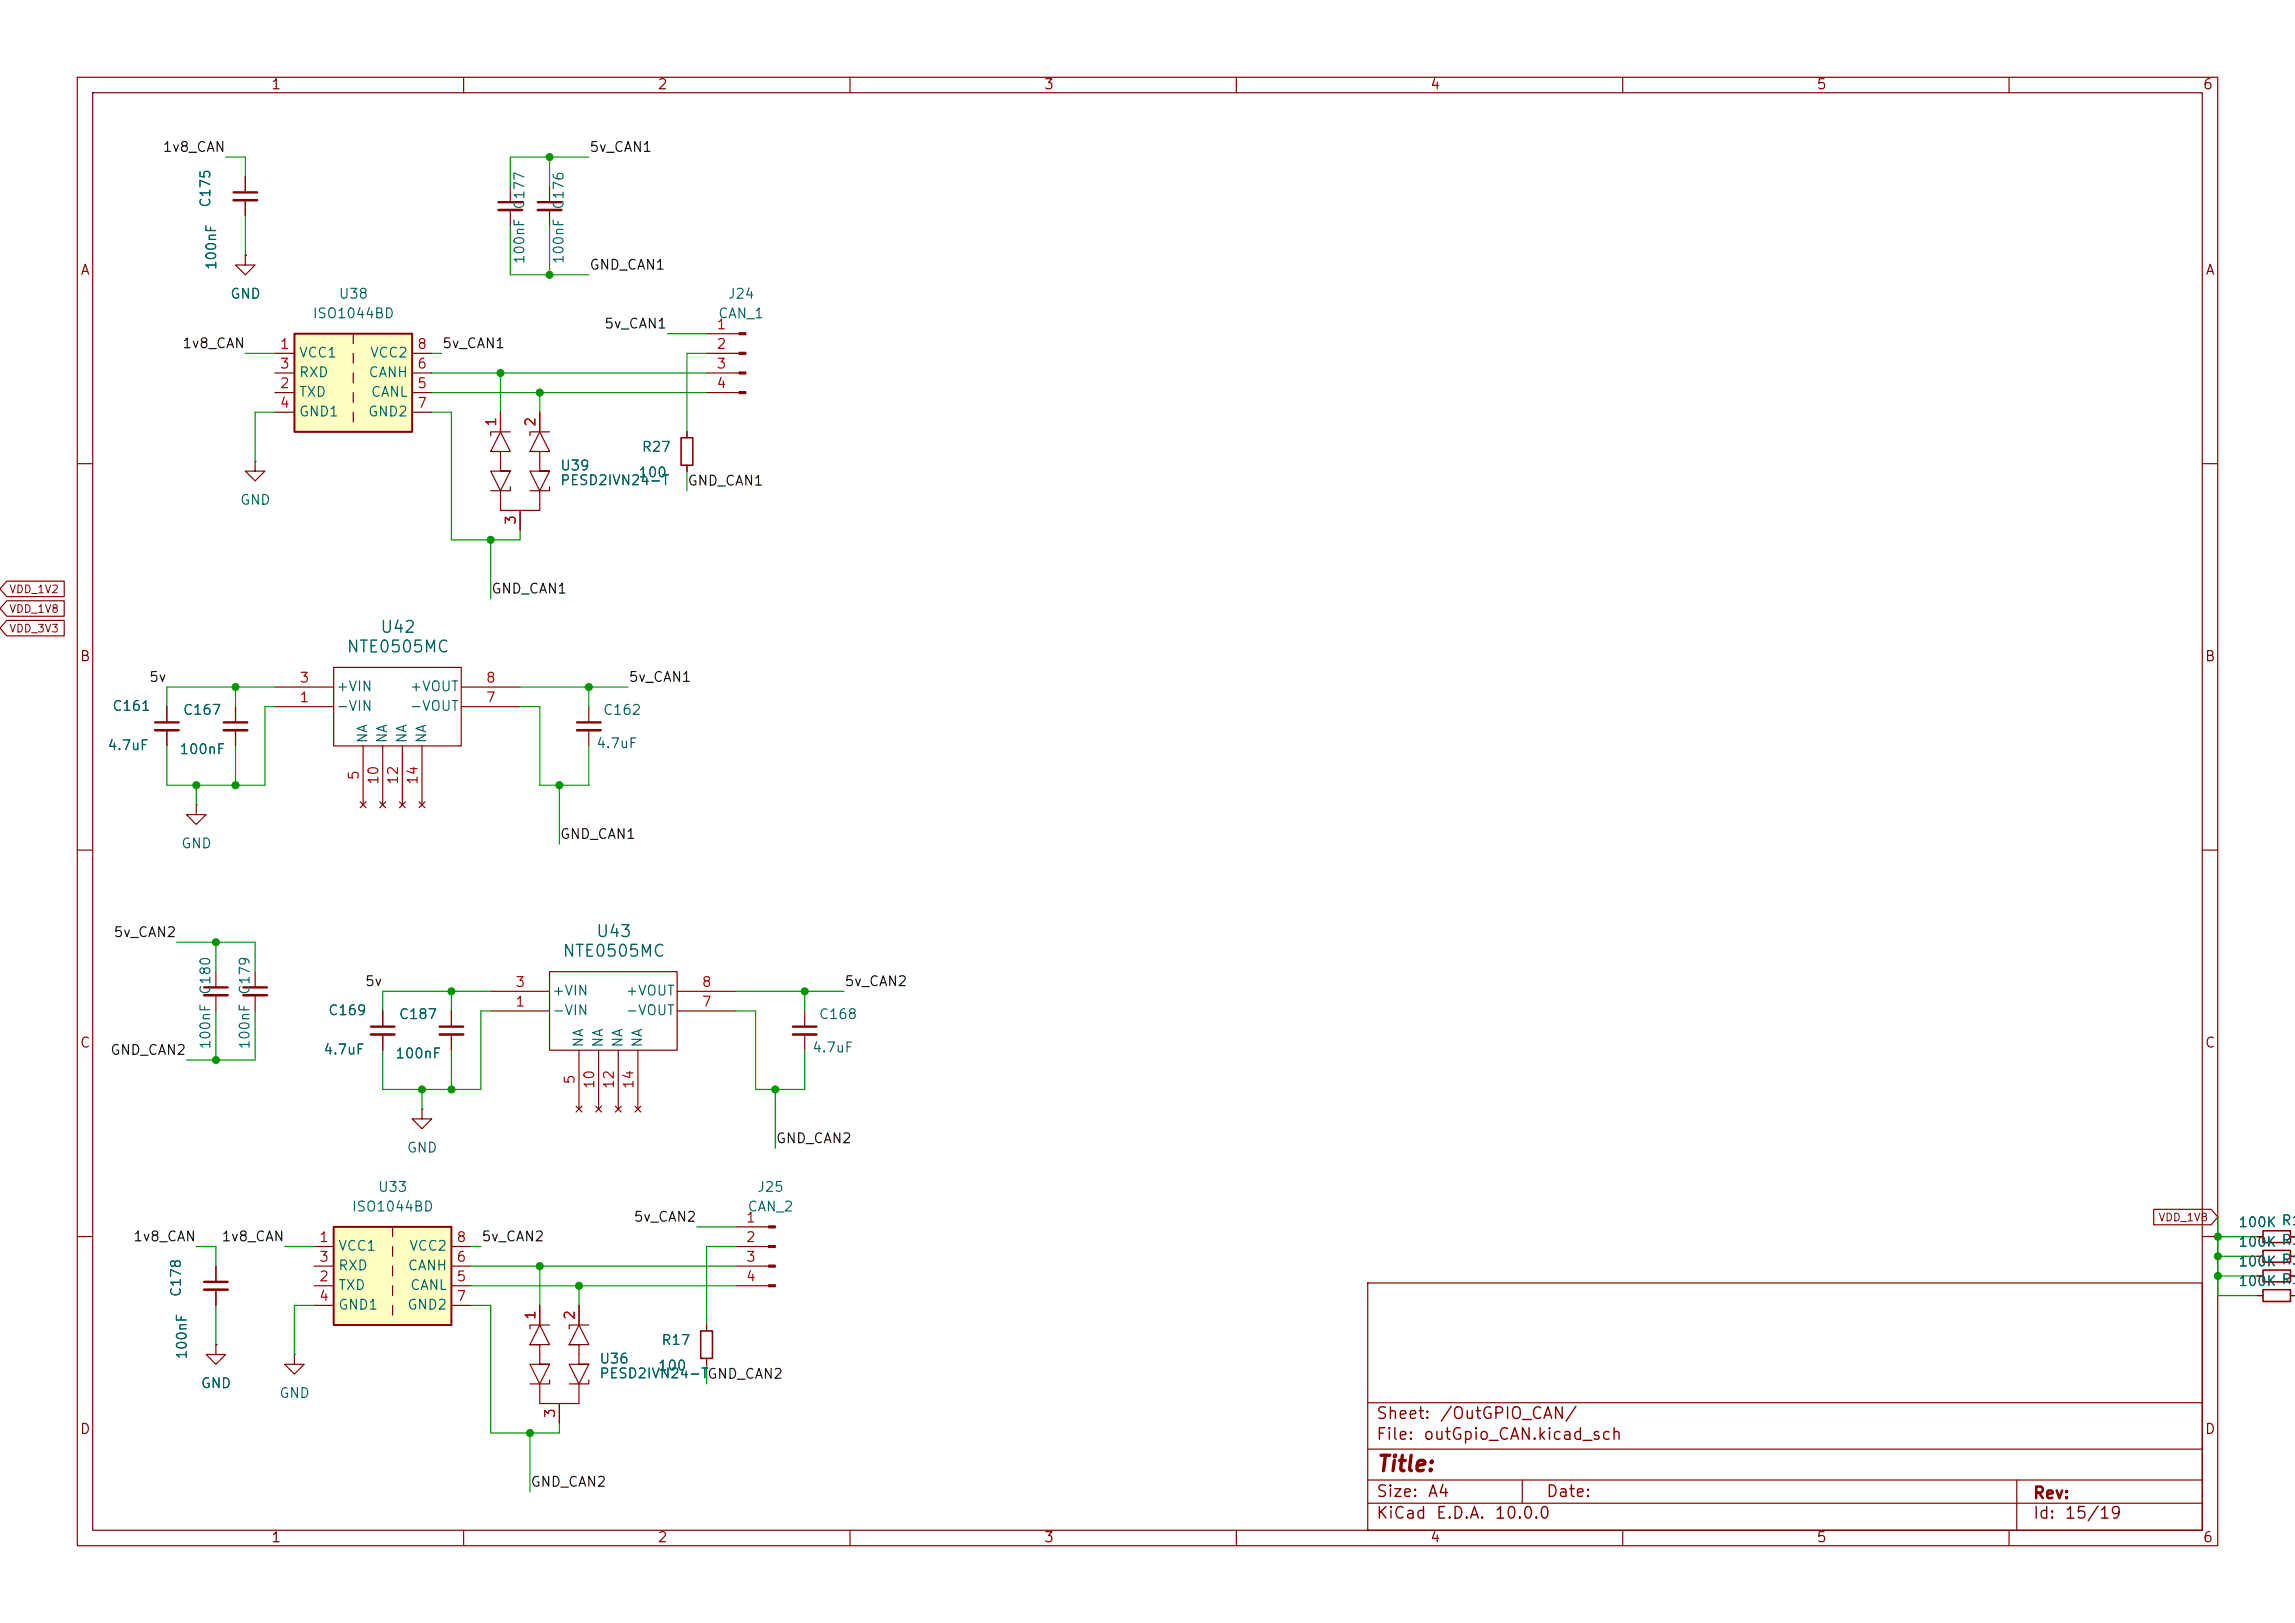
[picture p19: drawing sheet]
<svg xmlns="http://www.w3.org/2000/svg" width="297mm" height="210mm" viewBox="0 0 297 210" stroke-linecap="round" stroke-linejoin="round" font-family="sans-serif">
<defs><g id="words">
<text font-size="2" fill="#840000" x="178" y="190.9">Title:</text>
<g font-size="1.5" fill="#006464">
<text x="49.1" y="82.3">U42</text>
<text x="44.8" y="84.8">NTE0505MC</text>
<text x="72.7" y="124.2">NTE0505MC</text>
<text x="77" y="121.6">U43</text>
</g>
<g font-size="1.5" fill="#840000">
<text x="178" y="184">Sheet:</text>
<text x="186.2" y="184">/OutGPIO_CAN/</text>
<text x="178" y="186.7">File:</text>
<text x="184.1" y="186.7">outGpio_CAN.kicad_sch</text>
<text x="178" y="196.9">KiCad</text>
<text x="178" y="194.1">Size:</text>
<text x="184.7" y="194.1">A4</text>
<text x="185.7" y="196.9">E.D.A.</text>
<text x="193.3" y="196.9">10.0.0</text>
<text x="200" y="194.1">Date:</text>
<text x="263" y="194.3">Rev:</text>
<text x="263" y="196.9">Id:</text>
<text x="267.1" y="196.9">15/19</text>
</g>
<g font-size="1.3" fill="#840000">
<text x="35" y="11.9">1</text>
<text x="85" y="11.9">2</text>
<text x="135" y="11.9">3</text>
<text x="185" y="11.9">4</text>
<text x="235" y="11.9">5</text>
<text x="285" y="11.9">6</text>
<text x="10.3" y="35.9">A</text>
<text x="285.3" y="35.9">A</text>
<text x="10.3" y="85.9">B</text>
<text x="285.3" y="85.9">B</text>
<text x="10.3" y="135.9">C</text>
<text x="285.3" y="135.9">C</text>
<text x="10.3" y="185.9">D</text>
<text x="285.3" y="185.9">D</text>
<text x="35" y="199.9">1</text>
<text x="85" y="199.9">2</text>
<text x="135" y="199.9">3</text>
<text x="185" y="199.9">4</text>
<text x="235" y="199.9">5</text>
<text x="285" y="199.9">6</text>
</g>
<g font-size="1.3" fill="#0f0f0f">
<text x="21" y="20">1v8_CAN</text>
<text x="76.2" y="20">5v_CAN1</text>
<text x="76.2" y="35.2">GND_CAN1</text>
<text x="23.5" y="45.4">1v8_CAN</text>
<text x="57.1" y="45.4">5v_CAN1</text>
<text x="78.1" y="42.8">5v_CAN1</text>
<text x="88.9" y="63.2">GND_CAN1</text>
<text x="63.5" y="77.1">GND_CAN1</text>
<text x="19.2" y="88.6">5v</text>
<text x="81.3" y="88.6">5v_CAN1</text>
<text x="72.4" y="108.9">GND_CAN1</text>
<text x="14.6" y="121.6">5v_CAN2</text>
<text x="47.1" y="127.9">5v</text>
<text x="109.2" y="127.9">5v_CAN2</text>
<text x="14.2" y="136.8">GND_CAN2</text>
<text x="100.3" y="148.2">GND_CAN2</text>
<text x="17.2" y="160.9">1v8_CAN</text>
<text x="28.6" y="160.9">1v8_CAN</text>
<text x="62.2" y="160.9">5v_CAN2</text>
<text x="81.9" y="158.4">5v_CAN2</text>
<text x="68.6" y="192.7">GND_CAN2</text>
</g>
<g font-size="1.3" fill="#006464">
<text x="27.5" y="27" transform="rotate(-90 27.5 27)">C175</text>
<text x="68.2" y="27.2" transform="rotate(-90 68.2 27.2)">C177</text>
<text x="73.3" y="27.2" transform="rotate(-90 73.3 27.2)">C176</text>
<text x="28.3" y="35" transform="rotate(-90 28.3 35)">100nF</text>
<text x="68.2" y="34.3" transform="rotate(-90 68.2 34.3)">100nF</text>
<text x="73.3" y="34.3" transform="rotate(-90 73.3 34.3)">100nF</text>
<text x="29.7" y="39">GND</text>
<text x="40.4" y="41.5">ISO1044BD</text>
<text x="43.7" y="39">U38</text>
<text x="92.9" y="41.5">CAN_1</text>
<text x="94.1" y="39">J24</text>
<text x="38.6" y="46.6">VCC1</text>
<text x="47.8" y="46.6">VCC2</text>
<text x="38.6" y="51.7">TXD</text>
<text x="38.6" y="49.1">RXD</text>
<text x="47.6" y="49.1">CANH</text>
<text x="47.9" y="51.7">CANL</text>
<text x="38.6" y="54.2">GND1</text>
<text x="47.5" y="54.2">GND2</text>
<text x="83" y="58.8">R27</text>
<text x="31" y="65.6">GND</text>
<text x="72.4" y="61.2">U39</text>
<text x="72.4" y="63.1">PESD2IVN24-T</text>
<text x="82.5" y="62.1">100</text>
<text x="43.4" y="89.8">+VIN</text>
<text x="52.9" y="89.8">+VOUT</text>
<text x="14.4" y="92.3">C161</text>
<text x="23.6" y="92.8">C167</text>
<text x="43.4" y="92.3">-VIN</text>
<text x="52.9" y="92.3">-VOUT</text>
<text x="77.9" y="92.8">C162</text>
<text x="13.8" y="97.4">4.7uF</text>
<text x="23.1" y="97.9">100nF</text>
<text x="47.9" y="96.3" transform="rotate(-90 47.9 96.3)">NA</text>
<text x="50.4" y="96.3" transform="rotate(-90 50.4 96.3)">NA</text>
<text x="52.9" y="96.3" transform="rotate(-90 52.9 96.3)">NA</text>
<text x="55.5" y="96.3" transform="rotate(-90 55.5 96.3)">NA</text>
<text x="77.1" y="97.1">4.7uF</text>
<text x="23.4" y="110.1">GND</text>
<text x="27.5" y="128.8" transform="rotate(-90 27.5 128.8)">C180</text>
<text x="32.6" y="128.8" transform="rotate(-90 32.6 128.8)">C179</text>
<text x="42.4" y="131.7">C169</text>
<text x="71.4" y="131.7">-VIN</text>
<text x="71.4" y="129.1">+VIN</text>
<text x="80.9" y="131.7">-VOUT</text>
<text x="80.9" y="129.1">+VOUT</text>
<text x="27.5" y="135.9" transform="rotate(-90 27.5 135.9)">100nF</text>
<text x="32.6" y="135.9" transform="rotate(-90 32.6 135.9)">100nF</text>
<text x="41.8" y="136.8">4.7uF</text>
<text x="51.1" y="137.3">100nF</text>
<text x="51.5" y="132.2">C187</text>
<text x="75.8" y="135.6" transform="rotate(-90 75.8 135.6)">NA</text>
<text x="78.3" y="135.6" transform="rotate(-90 78.3 135.6)">NA</text>
<text x="80.9" y="135.6" transform="rotate(-90 80.9 135.6)">NA</text>
<text x="83.4" y="135.6" transform="rotate(-90 83.4 135.6)">NA</text>
<text x="105" y="136.5">4.7uF</text>
<text x="105.9" y="132.2">C168</text>
<text x="52.6" y="149.5">GND</text>
<text x="48.8" y="154.5">U33</text>
<text x="97.9" y="154.5">J25</text>
<text x="45.4" y="157.1">ISO1044BD</text>
<text x="96.7" y="157.1">CAN_2</text>
<text x="289.6" y="159.1">100K R10</text>
<text x="289.6" y="161.6">100K R10</text>
<text x="23.7" y="167.9" transform="rotate(-90 23.7 167.9)">C178</text>
<text x="43.7" y="162.2">VCC1</text>
<text x="43.7" y="167.2">TXD</text>
<text x="43.7" y="164.7">RXD</text>
<text x="52.7" y="164.7">CANH</text>
<text x="52.9" y="162.2">VCC2</text>
<text x="53" y="167.2">CANL</text>
<text x="289.6" y="166.7">100K R11</text>
<text x="289.6" y="164.2">100K R10</text>
<text x="43.7" y="169.8">GND1</text>
<text x="52.6" y="169.8">GND2</text>
<text x="24.5" y="176" transform="rotate(-90 24.5 176)">100nF</text>
<text x="25.9" y="179.9">GND</text>
<text x="77.5" y="176.8">U36</text>
<text x="77.5" y="178.7">PESD2IVN24-TGND_CAN2</text>
<text x="77.5" y="178.7">PESD2IVN24-T</text>
<text x="85.1" y="177.6">100</text>
<text x="85.5" y="174.3">R17</text>
<text x="36.1" y="181.2">GND</text>
</g>
<g font-size="1.3" fill="#a90000">
<text x="36.1" y="45.5">1</text>
<text x="53.9" y="45.5">8</text>
<text x="92.6" y="42.9">1</text>
<text x="92.6" y="45.5">2</text>
<text x="36.1" y="50.5">2</text>
<text x="36.1" y="48">3</text>
<text x="36.1" y="53.1">4</text>
<text x="53.9" y="50.5">5</text>
<text x="53.9" y="48">6</text>
<text x="53.9" y="53.1">7</text>
<text x="92.6" y="48">3</text>
<text x="92.6" y="50.5">4</text>
<text x="64.5" y="55.3" transform="rotate(-90 64.5 55.3)">1</text>
<text x="69.6" y="55.3" transform="rotate(-90 69.6 55.3)">2</text>
<text x="67.1" y="68" transform="rotate(-90 67.1 68)">3</text>
<text x="38.7" y="88.6">3</text>
<text x="62.8" y="88.6">8</text>
<text x="38.7" y="91.2">1</text>
<text x="62.8" y="91.2">7</text>
<text x="46.7" y="101" transform="rotate(-90 46.7 101)">5</text>
<text x="49.3" y="101.6" transform="rotate(-90 49.3 101.6)">10</text>
<text x="51.8" y="101.6" transform="rotate(-90 51.8 101.6)">12</text>
<text x="54.4" y="101.6" transform="rotate(-90 54.4 101.6)">14</text>
<text x="66.6" y="130.6">1</text>
<text x="66.6" y="128">3</text>
<text x="90.7" y="130.6">7</text>
<text x="90.7" y="128">8</text>
<text x="74.7" y="140.4" transform="rotate(-90 74.7 140.4)">5</text>
<text x="77.2" y="141" transform="rotate(-90 77.2 141)">10</text>
<text x="79.8" y="141" transform="rotate(-90 79.8 141)">12</text>
<text x="82.3" y="141" transform="rotate(-90 82.3 141)">14</text>
<text x="41.2" y="161">1</text>
<text x="59" y="161">8</text>
<text x="96.4" y="158.5">1</text>
<text x="96.4" y="161">2</text>
<text x="41.2" y="166.1">2</text>
<text x="41.2" y="163.6">3</text>
<text x="59" y="166.1">5</text>
<text x="59" y="163.6">6</text>
<text x="96.4" y="163.6">3</text>
<text x="96.4" y="166.1">4</text>
<text x="41.2" y="168.7">4</text>
<text x="59" y="168.7">7</text>
<text x="69.6" y="170.9" transform="rotate(-90 69.6 170.9)">1</text>
<text x="74.7" y="170.9" transform="rotate(-90 74.7 170.9)">2</text>
<text x="72.1" y="183.6" transform="rotate(-90 72.1 183.6)">3</text>
</g>
<g font-size="1" fill="#840000">
<text x="1.1" y="77">VDD_1V2</text>
<text x="1.1" y="79.5">VDD_1V8</text>
<text x="1.1" y="82.1">VDD_3V3</text>
<text x="279.3" y="158.3">VDD_1V8</text>
</g>
</g></defs>
<g fill="none" stroke="#840000" stroke-width=".15">
<path d="M10 10h277v190h-277zM12 12h273v186h-273zM60 10v2M110 10v2M160 10v2M210 10v2M260 10v2M31.7 22.9v2M31.7 25.9v2M66 24.1v2.1M66 27.2v2M71.1 24.1v2.1"/>
<path d="M71.1 27.2v2M63.5 58.4l1.3-2.5 1.2 2.5h-2.5h1.3v2.6h1.2h-2.5l1.3 2.5 1.2-2.5M64.8 53.3v2.6M66 55.9h-2.5v.5M68.6 58.4l1.2-2.5 1.3 2.5h-2.5h1.2v2.6h1.3h-2.5l1.2 2.5 1.3-2.5M69.8 53.3v2.6M71.1 55.9h-2.5v.5M88.9 55.9v.7M10 60h2M64.8 63.5v2.5h5v-2.5M66 63v.5h-2.5M67.3 66v2.6"/>
<path d="M71.1 63v.5h-2.5M88.9 60.2v.8M285 60h2M10 110h2M285 110h2M10 160h2M177 166h108v32h-108zM285 160h2M60 198v2M110 198v2M160 198v2M177 194.5h108"/>
<path d="M177 191.5h108M177 187.5h108M177 181.5h108M197 191.5v3M210 198v2M260 198v2M261 191.5v6.5"/>
</g>
<path d="M30.2 24.9h3.1M64.5 26.2h3.1M69.6 26.2h3" fill="none" stroke="#840000" stroke-width=".3"/>
<path d="M30.2 25.9h3.1M64.5 27.2h3.1M69.6 27.2h3" fill="none" stroke="#840000" stroke-width=".33"/>
<path d="M88.1 56.6h1.6v3.6h-1.6z" fill="none" stroke="#840000" stroke-width=".2"/>
<path d="M38.1 43.2h15.2v12.7h-15.2z" fill="#ffffc2"/>
<path d="M38.1 43.2h15.2v12.7h-15.2z" fill="none" stroke="#840000" stroke-width=".25"/>
<g fill="none" stroke="#840000" stroke-width=".15">
<path d="M31.7 33v1.3h1.3l-1.3 1.3-1.2-1.3h1.2M31.7 33h.1M33 59.7v1.3h1.3l-1.3 1.2-1.3-1.2h1.3M33 59.7h.1M35.6 45.7h2.5M35.6 50.8h2.5M35.6 48.3h2.5M35.6 53.3h2.5M45.7 43.2v1.3M45.7 45.7v1.3M45.7 48.3v1.2M45.7 50.8v1.3"/>
<path d="M45.7 53.3v1.3M53.3 45.7h2.6M53.3 50.8h2.6M53.3 48.3h2.6M53.3 53.3h2.6M91.4 45.7h4.3M91.4 50.8h4.3M91.4 48.3h4.3M91.4 43.2h4.3M21.6 91.4v2.1M21.6 94.5v2M30.5 91.4v2.1"/>
<path d="M30.5 94.5v2M35.6 91.4h7.6M35.6 88.9h7.6M43.2 86.4h16.5v10.1h-16.5zM47 96.5v7.6M49.5 96.5v7.6M52.1 96.5v7.6M54.6 96.5v7.6M59.7 91.4h7.6M59.7 88.9h7.6M76.2 91.4v2.1M76.2 94.5v2"/>
<path d="M46.6 103.8l.8 .7M47.4 103.8l-.8 .7M49.1 103.8l.8 .7M49.9 103.8l-.8 .7M51.7 103.8l.8 .7M52.5 103.8l-.8 .7M54.2 103.8l.8 .7M55 103.8l-.8 .7M33 125.7v2.1M33 128.8v2M58.4 130.8v2M58.4 133.9v2"/>
<path d="M63.5 130.8h7.6M63.5 128.3h7.6M71.1 125.7h16.5v10.2h-16.5zM74.9 135.9v7.6M77.5 135.9v7.6M80 135.9v7.6M82.5 135.9v7.6M87.6 130.8h7.6M87.6 128.3h7.6M104.1 130.8v2M104.1 133.9v2M54.6 143.5v1.3h1.3l-1.3 1.3-1.3-1.3h1.3"/>
<path d="M54.6 143.5h.1M74.5 143.1l.8 .8M75.3 143.1l-.8 .8M77.1 143.1l.8 .8M77.9 143.1l-.8 .8M79.6 143.1l.8 .8M80.4 143.1l-.8 .8M82.2 143.1l.7 .8M82.9 143.1l-.7 .8M95.2 158.8h4.3M68.6 174l1.2-2.5 1.3 2.5h-2.5h1.2v2.5h1.3h-2.5l1.2 2.6 1.3-2.6M69.8 179.1v2.5h5.1v-2.5"/>
<path d="M69.8 168.9v2.6M71.1 178.6v.5h-2.5M71.1 171.5h-2.5v.5M73.7 174l1.2-2.5 1.3 2.5h-2.5h1.2v2.5h1.3h-2.5l1.2 2.6 1.3-2.6M74.9 168.9v2.6M76.2 178.6v.5h-2.5M76.2 171.5h-2.5v.5M91.4 171.5v.7M91.4 175.8v.7M95.2 161.3h4.3M95.2 163.8h4.3M95.2 166.4h4.3"/>
<path d="M72.4 181.6v2.6"/>
</g>
<g fill="#840000" stroke="#840000" stroke-width=".15">
<path d="M95.7 43.1h.8v.2h-.8z"/>
<path d="M95.7 45.6h.8v.2h-.8z"/>
<path d="M95.7 48.1h.8v.3h-.8z"/>
<path d="M95.7 50.7h.8v.2h-.8z"/>
<path d="M99.5 158.6h.8v.3h-.8z"/>
<path d="M99.5 161.2h.8v.2h-.8z"/>
<path d="M99.5 163.7h.8v.3h-.8z"/>
<path d="M99.5 166.2h.8v.3h-.8z"/>
</g>
<path d="M20.1 93.5h3M29 93.5h3M74.7 93.5h3M31.5 127.8h3M56.9 132.8h3M102.6 132.8h3.1" fill="none" stroke="#840000" stroke-width=".3"/>
<path d="M20.1 94.5h3M29 94.5h3M74.7 94.5h3M31.5 128.8h3M56.9 133.9h3M102.6 133.9h3.1" fill="none" stroke="#840000" stroke-width=".33"/>
<path d="M90.7 172.2h1.5v3.6h-1.5z" fill="none" stroke="#840000" stroke-width=".2"/>
<path d="M43.2 158.8h15.2v12.7h-15.2z" fill="#ffffc2"/>
<path d="M43.2 158.8h15.2v12.7h-15.2z" fill="none" stroke="#840000" stroke-width=".25"/>
<g fill="none" stroke="#840000" stroke-width=".15">
<path d="M31.7 33h.1M31.7 22.9v2M31.7 25.9v2M64.8 53.3v2.6M69.8 53.3v2.6M88.9 55.9v.7M.9 75.2h7.4v2h-7.4l-.9-1zM.9 77.7h7.4v2h-7.4l-.9-1zM67.3 66v2.6M88.9 60.2v.8M.9 80.3h7.4v2h-7.4l-.9-1zM21.6 91.4v2.1"/>
<path d="M21.6 94.5v2M30.5 91.4v2.1M30.5 94.5v2M25.4 104.1v1.3h1.3l-1.3 1.3-1.3-1.3h1.3M25.4 104.1h.1M27.9 125.7v2.1M27.9 128.8v2M49.5 130.8v2M49.5 133.9v2M58.4 130.8v2M58.4 133.9v2M50.8 158.8v1.2"/>
<path d="M278.7 156.5h7.4l.9 1-.9 1h-7.4zM27.9 174v1.3h1.3l-1.3 1.2-1.2-1.2h1.2M27.9 174h.1M27.9 163.8v2.1M27.9 166.9v2M38.1 175.3v1.2h1.3l-1.3 1.3-1.3-1.3h1.3M38.1 175.3h.1M40.6 161.3h2.6M40.6 166.4h2.6M40.6 163.8h2.6M40.6 168.9h2.6M50.8 161.3v1.3"/>
<path d="M50.8 163.8v1.3M50.8 166.4v1.2M50.8 168.9v1.3M58.4 161.3h2.6M58.4 166.4h2.6M58.4 163.8h2.6M58.4 168.9h2.6M69.8 168.9v2.6M74.9 168.9v2.6M91.4 171.5v.7M91.4 175.8v.7M292.1 167.6h.8"/>
<path d="M292.1 160h.8M292.1 165.1h.8M292.1 162.6h.8M296.4 167.6h.7M296.4 160h.7M296.4 165.1h.7M296.4 162.6h.7M72.4 181.6v2.6"/>
</g>
<path d="M26.4 127.8h3.1M48 132.8h3.1M26.4 165.9h3.1" fill="none" stroke="#840000" stroke-width=".3"/>
<path d="M26.4 128.8h3.1M48 133.9h3.1M26.4 166.9h3.1" fill="none" stroke="#840000" stroke-width=".33"/>
<path d="M292.9 159.3h3.5v1.5h-3.5zM292.9 166.9h3.5v1.5h-3.5zM292.9 164.3h3.5v1.6h-3.5zM292.9 161.8h3.5v1.5h-3.5z" fill="none" stroke="#840000" stroke-width=".2"/>
<g fill="none" stroke="#009600" stroke-width=".15">
<path d="M29.2 20.3h2.5v2.6M31.7 27.9v5.1M66 29.2v6.4h10.2M71.1 20.3v3.8M71.1 29.2v6.4M76.2 20.3h-10.2v3.8M31.7 45.7h3.9M35.6 53.3h-2.6v6.4M55.9 53.3h2.5v16.6h8.9v-1.3M55.9 50.8h35.5M55.9 48.3h35.5M55.9 45.7h1.2"/>
<path d="M64.8 48.3v5M69.8 50.8v2.5M86.4 43.2h5M91.4 45.7h-2.5v10.2M63.5 69.9v7.6M88.9 61v2.5M30.5 88.9v2.5M30.5 96.5v5.1M35.6 91.4h-1.3v10.2h-12.7v-5.1M35.6 88.9h-14v2.5M67.3 91.4h2.5v10.2h6.4v-5.1M67.3 88.9h14"/>
<path d="M76.2 88.9v2.5M25.4 101.6v2.5M72.4 101.6v7.6M22.9 121.9h10.1v3.8M27.9 121.9v3.8M27.9 130.8v6.4M33 130.8v6.4h-8.9M58.4 128.3v2.5M58.4 135.9v5.1M63.5 130.8h-1.3v10.2h-12.7v-5.1M63.5 128.3h-14v2.5M95.2 130.8h2.6v10.2h6.3v-5.1"/>
<path d="M95.2 128.3h14M104.1 128.3v2.5M54.6 141v2.5M90.2 158.8h5M100.3 141v7.6M287 157.5v10.1h5.1M25.4 161.3h2.5v2.5M27.9 168.9v5.1M36.8 161.3h3.8M40.6 168.9h-2.5v6.4M61 161.3h1.2M61 163.8h34.2"/>
<path d="M61 166.4h34.2M61 168.9h2.5v16.5h8.9v-1.2M69.8 163.8v5.1M74.9 166.4v2.5M91.4 176.5v2.6M95.2 161.3h-3.8v10.2M287 165.1h5.1M287 162.6h5.1M287 160h5.1M68.6 185.4v7.6"/>
</g>
<g fill="#009600" stroke="#009600" stroke-width=".13">
<circle cx="64.8" cy="48.3" r=".46"/>
<circle cx="71.1" cy="35.6" r=".46"/>
<circle cx="71.1" cy="20.3" r=".46"/>
<circle cx="25.4" cy="101.6" r=".46"/>
<circle cx="27.9" cy="121.9" r=".46"/>
<circle cx="104.1" cy="128.3" r=".46"/>
<circle cx="63.5" cy="69.9" r=".46"/>
<circle cx="76.2" cy="88.9" r=".46"/>
<circle cx="287" cy="165.1" r=".46"/>
<circle cx="69.8" cy="163.8" r=".46"/>
<circle cx="54.6" cy="141" r=".46"/>
<circle cx="287" cy="160" r=".46"/>
<circle cx="287" cy="162.6" r=".46"/>
<circle cx="68.6" cy="185.4" r=".46"/>
<circle cx="58.4" cy="128.3" r=".46"/>
<circle cx="72.4" cy="101.6" r=".46"/>
<circle cx="100.3" cy="141" r=".46"/>
<circle cx="74.9" cy="166.4" r=".46"/>
<circle cx="58.4" cy="141" r=".46"/>
<circle cx="30.5" cy="101.6" r=".46"/>
<circle cx="69.8" cy="50.8" r=".46"/>
<circle cx="30.5" cy="88.9" r=".46"/>
<circle cx="27.9" cy="137.2" r=".46"/>
</g>
<use href="#words"/>
</svg>
